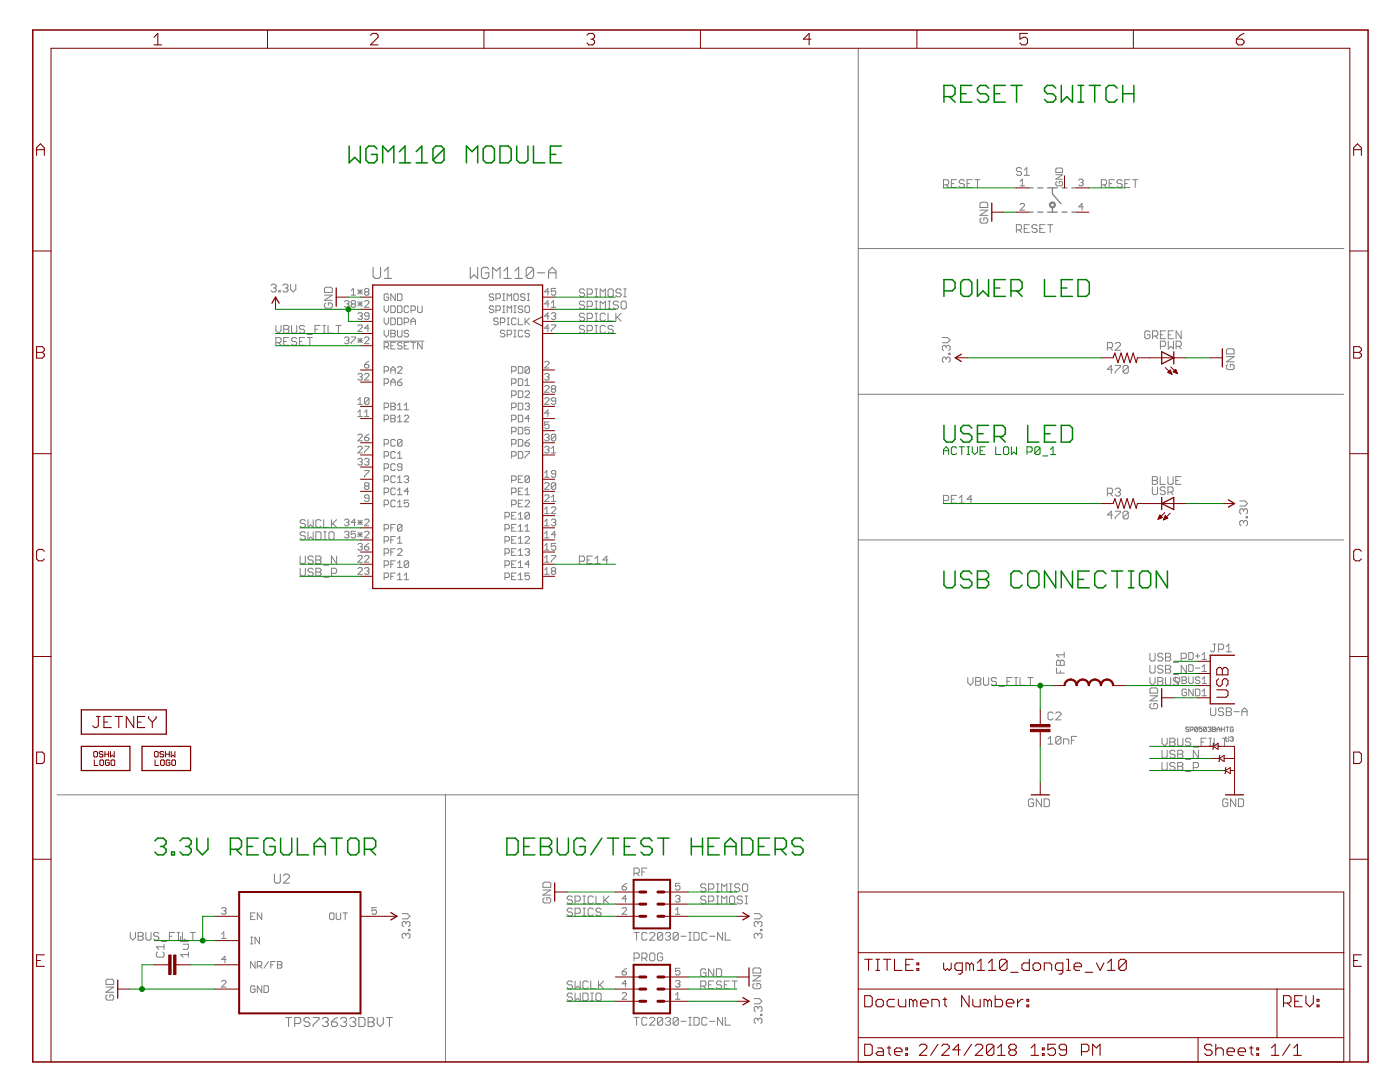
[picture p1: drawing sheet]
<svg xmlns="http://www.w3.org/2000/svg" width="279mm" height="216mm" viewBox="0 0 279 216" stroke-linecap="round" stroke-linejoin="round" font-family="sans-serif">
<g fill="none" stroke="#808080" stroke-width=".2">
<path d="M171.3 9.6v168.4M188.3 36.9h.8l.2-.3v-.5l-.2-.2h-.8v1.5M188.8 36.9l.5 .5M189.9 36.6h.5M190.9 35.9h-1v1.5h1M192.5 36.1l-.3-.2h-.5l-.3 .2v.3l.3 .2h.5l.3 .3v.3l-.3 .2h-.5l-.3-.2M193 36.6h.5M194 35.9h-1v1.5h1M194.5 35.9h1.1M195.1 35.9v1.5M203.6 36.2l.4-.4v1.3M203.6 37.1h.9"/>
<path d="M203.9 33.7l-.3-.3h-.5l-.3 .3v.3l.3 .2h.5l.3 .3v.2l-.3 .3h-.5l-.3-.3M204.4 35h1M204.4 34l.5-.6v1.6M210.7 33.7l.2-.2h.9l.2 .2v.7h-1.3zM210.7 34.9h1.3l-1.3 .9h1.3M210.9 36.2l-.2 .2v.5l.2 .2h.9l.2-.2v-.5l-.2-.2h-.4v.4M215.3 36l.2-.2h.4l.3 .2-.3 .4M215.7 36.4h.2M215.9 36.4l.3 .2v.3l-.3 .2h-.4l-.2-.2M219.8 36.9h.8l.2-.3v-.5l-.2-.2h-.8v1.5M220.3 36.9l.5 .5M221.4 36.6h.5"/>
<path d="M222.4 35.9h-1v1.5h1M224 36.1l-.3-.2h-.5l-.3 .2v.3l.3 .2h.5l.3 .3v.3l-.3 .2h-.5l-.3-.2M224.5 36.6h.5M225.5 35.9h-1v1.5h1M226 35.9h1.1M226.6 35.9v1.5M54.1 57l.3-.3h.5l.2 .3v.2l-.2 .3M54.6 57.5h.3M54.9 57.5l.2 .2v.3l-.2 .3h-.5l-.3-.3M55.6 58h.3v.3h-.3zM56.4 57l.3-.3h.5l.3 .3v.2l-.3 .3M57 57.5h.2"/>
<path d="M57.2 57.5l.3 .2v.3l-.3 .3h-.5l-.3-.3M58 56.7v1l.5 .6 .5-.6v-1M64.7 58.9h1.6l-1.6 1h1.6M65 57.3h1l.3 .3v.8h-1.6v-.8zM70.1 58.9h.9M70.1 58l.4-.4v1.3M71.4 57.8l.9 .9M71.4 58.2h.9M71.9 57.8v.9M72.3 57.8l-.9 .9M73 58.2l-.3 .2v.3l.3 .2h.4l.2-.2v-.3l-.2-.2M73 58.2l-.3-.2 .3-.4h.4l.2 .2-.2 .4"/>
<path d="M73 58.2h.4M77.6 58.8l-.3-.2h-.4l-.2 .2v.9l.2 .3h.4l.3-.3v-.4h-.5M78.9 58.6v1.4l-.9-1.4v1.4M79.3 58.6h.7l.2 .2v.9l-.2 .3h-.7zM98.5 58.8l-.2-.2h-.4l-.3 .2v.3l.3 .2h.4l.2 .2-.2 .5h-.4l-.3-.3M99 59.5h.7l.2-.2v-.5l-.2-.2h-.7v1.4M100.3 58.6h.5M100.3 60h.5M100.5 58.6v1.4M101.2 60v-1.4l.5 .5 .4-.5v1.4M102.8 58.6h.4l.2 .2v.9l-.2 .3h-.4l-.2-.3v-.9zM104.8 58.8l-.2-.2h-.5l-.2 .2v.3l.2 .2h.5l.2 .2-.2 .5h-.5l-.2-.3"/>
<path d="M105.2 58.6h.5M105.2 60h.5M105.5 58.6v1.4M109.6 58.2h-.9l.6-.6v1.3M110.9 57.6h-.9v.6l.5-.2h.2l.2 .2v.5l-.2 .2h-.4l-.3-.2M116.7 57.9l-.3-.2h-.5l-.3 .2v.3l.3 .2h.5l.3 .3v.2l-.3 .3h-.5l-.3-.3M117.2 58.7h.8l.2-.3v-.5l-.2-.2h-.8v1.5M118.7 57.7h.6M118.7 59.2h.6M119 57.7v1.5M119.8 59.2v-1.5l.5 .5 .5-.5v1.5M121.6 57.7h.5l.3 .2v1l-.3 .3h-.5l-.3-.3v-1z"/>
<path d="M124 57.9l-.3-.2h-.5l-.3 .2v.3l.3 .2h.5l.3 .3v.2l-.3 .3h-.5l-.3-.3M124.5 57.7h.5M124.5 59.2h.5M124.7 57.7v1.5M171.3 49.6h96.9M195.6 41.9h1.5l-1.5 1.1h1.5M195.8 43.5l-.2 .3v.5l.2 .2h1.1l.2-.2v-.5l-.2-.3h-.6v.5M195.8 40.4h1.1l.2 .2v.8h-1.5v-.8zM202.8 45.9h.8l.3-.3v-.5l-.3-.3h-.8v1.6M203.3 45.9l.6 .5M203.6 40.8l.2-.2h.4l.3 .2v.2l-.9 .9h.9M204.4 45.6h.5"/>
<path d="M205.4 44.8h-1v1.6h1M207 45.1l-.3-.3h-.5l-.2 .3v.2l.2 .3h.5l.3 .3v.2l-.3 .3h-.5l-.2-.3M207.5 45.6h.5M208.6 44.8h-1.1v1.6h1.1M209.1 44.8h1M209.6 44.8v1.6M216.2 41.3h-.9l.6-.7v1.3M55.1 68.4h.7l.3-.3v-.5l-.3-.2h-.7v1.5M55.1 64.9v1.1l.5 .5 .5-.5v-1.1M55.6 68.4l.5 .5M56.6 64.9h.8l.3 .3v.2l-.3 .3 .3 .3v.2l-.3 .3h-.8zM56.6 68.1h.5"/>
<path d="M56.6 65.7h.8M57.7 67.4h-1.1v1.5h1.1M58.2 64.9v1.3l.2 .3h.6l.2-.3v-1.3M59.2 67.6l-.2-.2h-.6l-.2 .2v.3l.2 .2h.6l.2 .3v.2l-.2 .3h-.6l-.2-.3M59.8 68.1h.5M60.8 67.4h-1v1.5h1M60.8 65.2l-.3-.3h-.5l-.2 .3v.2l.2 .3h.5l.3 .3v.2l-.3 .3h-.5l-.2-.3M61.3 67.4h1M61.3 66.7h1M61.8 67.4v1.5M62.9 65.7h.5M63.9 64.9h-1v1.6"/>
<path d="M64.4 64.9h.6M64.4 66.5h.6M64.7 64.9v1.6M65 60.5l-.3 .2v.5l.3 .3h1l.3-.3v-.5l-.3-.2h-.5v.5M65.5 64.9v1.6h1M67 64.9h1.1M67.5 64.9v1.6M68.7 67.5l.3-.3h.4l.2 .3-.2 .4M68.7 60.2l.3-.2h.4l.2 .2v.2l-.2 .2M69.2 67.9h.2M69.2 60.6h.2M69.4 60.6l.2 .3-.2 .4h-.4l-.3-.2"/>
<path d="M69.4 67.9l.2 .2v.3l-.2 .2h-.4l-.3-.2M70.1 67.2h.9v.3l-.9 .9v.2M70.3 60.6l-.2-.2v-.2l.2-.2h.4l.3 .2v.2l-.3 .2M70.3 60.6l-.2 .3 .2 .4h.4l.3-.2-.3-.5M70.3 60.6h.4M71.4 74.7l.2-.2h.5l.2 .2-.2 .5M71.4 67.9h.9M71.4 67.5l.9 .9M71.4 79.8l.5-.4v1.3M71.4 62.6l.2-.2h.5l.2 .2-.2 .5M71.4 65l.2-.2h.5l.2 .2v.3l-.9 .9h.9M71.4 60.6h.9"/>
<path d="M71.4 60.2l.9 .9M71.9 60.2v.9M71.9 67.5v.9M71.9 75.2h.2M71.9 63.1h.2M72.1 63.1l.2 .2v.2l-.2 .2h-.5l-.2-.2M72.1 75.2l.2 .2v.2l-.2 .2h-.5l-.2-.2M72.3 67.5l-.9 .9M72.3 60.2l-.9 .9M72.7 74.7l.3-.2h.4l.2 .2v.3l-.9 .8h.9M72.7 67.5l.3-.3h.4l.2 .3v.2l-.9 .9h.9M72.7 60.2l.3-.2h.4l.2 .2v.2l-.9 .9h.9"/>
<path d="M72.7 72.7h.7l.2 .5-.2 .2h-.4l-.3-.2zM73.6 63.1h-.6l-.3-.3 .3-.4h.4l.2 .2v.9l-.2 .2h-.4l-.3-.2M73.6 79.6v.9l-.2 .2h-.4l-.3-.2M73.6 79.6l-.2-.2h-.4l-.3 .2v.9M73.6 72.1l-.9 .6M73.6 79.6l-.9 .9M73.6 65.5h-.9l.7-.7v1.4M76.6 68.1h8M76.7 61v.9l.4 .5 .5-.5v-.9M76.7 63.5v.8l.4 .5 .5-.5v-.8M76.7 65.9v.9l.4 .4 .5-.4v-.9M76.7 69.2h.6l.3-.2v-.5l-.3-.2h-.6v1.3"/>
<path d="M76.7 74h.6l.3-.2v-.4l-.3-.2h-.6v1.3M76.7 76.5h.6l.3-.3v-.4l-.3-.2h-.6v1.3M77.1 69.2l.5 .4M78 61h.7l.2 .3v.9l-.2 .2h-.7zM78 63.5h.7l.2 .2v.9l-.2 .2h-.7zM78 65.9h.7l.2 .2v.2l-.2 .2 .2 .5-.2 .2h-.7zM78 74.5v-.9l.4-.4 .5 .4v.9M78 76.9v-.9l.4-.4 .5 .4v.9M78 69h.4M78 73.8h.9M78 76.2h.9M78 66.5h.7"/>
<path d="M78.9 68.3h-.9v1.3h.9M79.3 73.4l.3-.2h.4l.2 .2v.2l-.9 .9h.9M79.3 61h.7l.2 .3v.9l-.2 .2h-.7zM79.3 63.5h.7l.2 .2v.9l-.2 .2h-.7zM79.3 65.9v1.1l.3 .2h.4l.2-.2v-1.1M79.3 76.2h.7l.2 .5-.2 .2h-.4l-.3-.2zM80.2 68.5l-.2-.2h-.4l-.3 .2 .3 .5h.4l.2 .2v.2l-.2 .2h-.4l-.3-.2M80.2 75.6l-.9 .6M80.7 64.3h.6l.3-.2v-.4l-.3-.2h-.6v1.3M80.7 69h.4M81.6 66.1l-.3-.2h-.4l-.2 .2v.2l.2 .2h.4l.3 .3-.3 .4h-.4l-.2-.2M81.6 68.3h-.9v1.3h.9"/>
<path d="M81.6 61.3l-.3-.3h-.4l-.2 .3v.9l.2 .2h.4l.3-.2M82 68.3h.9M82 61.9h.7l.2-.2v-.4l-.2-.3h-.7v1.4M82 64.8v-.9l.5-.4 .4 .4v.9M82 64.1h.9M82.5 68.3v1.3M83.4 61v1.2l.2 .2h.4l.2-.2v-1.2M84.2 68.3v1.3l-.8-1.3v1.3M98.5 61.3l-.2-.3h-.4l-.3 .5 .3 .2h.4l.2 .2v.3l-.2 .2h-.4l-.3-.2M99 61.9h.7l.2-.2v-.4l-.2-.3h-.7v1.4M99.4 63.7l-.2-.2h-.4l-.3 .2 .3 .4h.4l.2 .2v.3l-.2 .2h-.4l-.3-.2M99.9 64.3h.6l.3-.2v-.4l-.3-.2h-.6v1.3"/>
<path d="M100.3 62.4h.5M100.3 61h.5M100.5 61v1.4M100.8 66.1l-.3-.2h-.4l-.2 .2v.2l.2 .2h.4l.3 .3-.3 .4h-.4l-.2-.2M101.2 62.4v-1.4l.5 .5 .4-.5v1.4M101.2 66.8h.7l.2-.3v-.4l-.2-.2h-.7v1.3M101.2 64.8h.5M101.2 63.5h.5M101.4 63.5v1.3M102.1 74h.7l.2-.2v-.4l-.2-.2h-.7v1.3M102.1 76.5h.7l.2-.3v-.4l-.2-.2h-.7v1.3M102.1 78.9h.7l.2-.2v-.5l-.2-.2h-.7v1.3"/>
<path d="M102.6 62.4h.4M102.6 61h.4M102.6 65.9h.4M102.6 67.2h.4M102.8 61v1.4M102.8 65.9v1.3M103 63.7l-.2-.2h-.5l-.2 .2v.9l.2 .2h.5l.2-.2M103.4 73.2h.7l.2 .2v.9l-.2 .2h-.7zM103.4 63.5v1.3h.9M103.4 75.6h.7l.2 .2v.9l-.2 .2h-.7zM103.4 78h.7l.2 .2v.9l-.2 .2h-.7zM104.3 61.3l-.2-.3h-.4l-.3 .5 .3 .2h.4l.2 .2v.3l-.2 .2h-.4l-.3-.2"/>
<path d="M104.3 66.1l-.2-.2h-.4l-.3 .2v.9l.3 .2h.4l.2-.2M104.8 63.5v1.3M104.8 78.2l.2-.2h.5l.2 .2v.2l-.9 .9h.9M104.8 76.9h.9M104.8 76l.4-.4v1.3M105 61h.5l.2 .3v.9l-.2 .2h-.5l-.2-.2v-.9zM105 64.1l.7 .7M105.7 73.4v.9l-.2 .2h-.5l-.2-.2M105.7 73.4l-.2-.2h-.5l-.2 .2v.9M105.7 66.1l-.2-.2h-.5l-.2 .2v.2l.2 .2h.5l.2 .3-.2 .4h-.5l-.2-.2M105.7 73.4l-.9 .9M105.7 63.5l-.9 .8"/>
<path d="M108.7 74.7l.2-.2h.4l.3 .2-.3 .5M108.7 72.3l.2-.2h.4l.3 .2v.2l-.9 .9h.9M108.7 77.2l.2-.3h.4l.3 .3v.2l-.9 .9h.9M108.7 79.6l.2-.2h.4l.3 .2v.2l-.9 .9h.9M109.1 75.2h.2M109.3 75.2l.3 .2v.2l-.3 .2h-.4l-.2-.2M109.6 60.6h-.9l.6-.6v1.3M109.6 63.1h-.9l.6-.7v1.3M109.6 65.5h-.9l.6-.7v1.4M110 62.6l.3-.2h.4l.2 .2-.2 .5M110 64.8h.9v.2l-.9 .9v.3M110 61.3h.9"/>
<path d="M110 60.4l.5-.4v1.3M110.3 77.6l-.3-.2v-.2l.3-.3h.4l.2 .3v.2l-.2 .2M110.3 77.6l-.3 .2 .3 .5h.4l.2-.3-.2-.4M110.3 77.6h.4M110.5 63.1h.2M110.7 63.1l.2 .2v.2l-.2 .2h-.4l-.3-.2M116.7 65.2l-.3-.3h-.5l-.3 .3v.2l.3 .3h.5l.3 .3v.2l-.3 .3h-.5l-.3-.3M116.7 60.3l-.3-.2h-.5l-.3 .2v.3l.3 .3h.5l.3 .2v.3l-.3 .2h-.5l-.3-.2M116.7 62.8l-.3-.3h-.5l-.3 .3v.2l.3 .3h.5l.3 .2v.3l-.3 .3h-.5l-.3-.3M117.2 66h.8l.2-.3v-.5l-.2-.3h-.8v1.6M117.2 61.1h.8l.2-.2v-.6l-.2-.2h-.8v1.5M117.2 63.5h.8l.2-.2v-.5l-.2-.3h-.8v1.6"/>
<path d="M118.7 64.9h.6M118.7 66.5h.6M118.7 60.1h.6M118.7 61.6h.6M118.7 62.5h.6M118.7 64.1h.6M119 60.1v1.5M119 62.5v1.6M119 64.9v1.6M119.8 61.6v-1.5l.5 .5 .5-.5v1.5M120.8 65.2l-.2-.3h-.5l-.3 .3v1l.3 .3h.5l.2-.3M120.8 62.8l-.2-.3h-.5l-.3 .3v1l.3 .3h.5l.2-.3"/>
<path d="M121.3 62.5v1.6h1.1M121.3 60.1h.6M121.3 61.6h.6M121.6 60.1v1.5M122.4 65.2l-.3-.3h-.5l-.3 .3v.2l.3 .3h.5l.3 .3v.2l-.3 .3h-.5l-.3-.3M122.9 62.5v1.6M123.2 63.3l.8 .8M123.4 60.3l-.2-.2h-.5l-.3 .2v.3l.3 .3h.5l.2 .2v.3l-.2 .2h-.5l-.3-.2M124 62.5l-1.1 1M124.2 60.1h.5l.3 .2v1.1l-.3 .2h-.5l-.2-.2v-1.1zM171.3 78.7h96.9M188.1 67.4h1l.5 .5-.5 .5h-1"/>
<path d="M188.8 71.5l-.2-.2h-.3l-.2 .2v.5l.2 .3M188.8 69.2l-.2-.3h-.3l-.2 .3v.5l.2 .3M188.8 71.5l.3-.2h.3l.2 .2v.5l-.2 .3M188.8 69.2v.2M188.8 71.5v.3M188.8 69.2l.3-.3h.3l.2 .3v.5l-.2 .3M189.4 70.5h.2v.2h-.2zM221 69.4h.8l.2-.3v-.5l-.2-.3h-.8v1.6M221.5 69.4l.5 .5M222 73.7h-1l.8-.8v1.6M222.6 72.9h1v.3l-1 1v.3M222.6 68.6l.2-.3h.6l.2 .3v.3l-1 1h1"/>
<path d="M225.2 73.2l-.3-.3h-.5l-.3 .3v1M225.2 73.2v1l-.3 .3h-.5l-.3-.3M225.2 73.2l-1.1 1M229.5 66.3l-.3-.3h-.5l-.2 .3v1l.2 .3h.5l.3-.3v-.5h-.5M230 67.1h.8l.3-.3v-.5l-.3-.3h-.8v1.6M230.5 67.1l.6 .5M231.6 66.8h.5M231.6 69.1h.8l.2-.2v-.6l-.2-.2h-.8v1.5M232.6 66h-1v1.6h1M233.2 66.8h.5M233.2 68.1v1.5l.5-.5 .5 .5v-1.5M234.2 66h-1v1.6h1"/>
<path d="M234.7 69.1h.8l.2-.2v-.6l-.2-.2h-.8v1.5M235.2 69.1l.5 .5M235.7 66v1.6l-1-1.6v1.6M244.8 71.2h1.5l-1.5 1h1.5M245 72.7l-.2 .3v.5l.2 .2h1l.3-.2v-.5l-.3-.3h-.5v.5M245 69.6h1l.3 .2v.8h-1.5v-.8zM71.4 82.2l.5-.4v1.3M71.4 86.8l.2-.2h.5l.2 .2v.3l-.9 .9h.9M71.4 89.3l.2-.3h.5l.2 .3v.2l-.9 .9h.9M71.4 91.7l.2-.2h.5l.2 .2-.2 .4M71.4 80.7h.9M71.4 83.1h.9"/>
<path d="M71.9 92.1h.2M72.1 92.1l.2 .3v.2l-.2 .2h-.5l-.2-.2M72.7 87.3h.7l.2 .4-.2 .3h-.4l-.3-.3zM72.7 89h.9v.3l-.9 .9v.2M72.7 91.7l.3-.2h.4l.2 .2-.2 .4M72.7 93.9h.9v.2l-.9 .9v.2M72.7 83.1h.9M72.7 82.2l.5-.4v1.3M73 97l-.3-.2 .3-.5h.4l.2 .2-.2 .5M73 97l-.3 .2v.2l.3 .2h.4l.2-.2v-.2l-.2-.2M73 97h.4M73.2 92.1h.2"/>
<path d="M73.4 92.1l.2 .3v.2l-.2 .2h-.4l-.3-.2M73.6 99.4h-.6l-.3-.2v-.2l.3-.3h.4l.2 .3v.8l-.2 .3h-.4l-.3-.3M73.6 86.6l-.9 .7M76.7 95.8h.6l.3-.2v-.4l-.3-.2h-.6v1.3M76.7 98.3h.6l.3-.3v-.4l-.3-.2h-.6v1.3M76.7 81.3h.6l.3-.2v-.5l-.3-.2h-.6v1.4M76.7 83.7h.6l.3-.2v-.4l-.3-.3h-.6v1.4M76.7 88.6h.6l.3-.3v-.4l-.3-.2h-.6v1.3M76.7 91h.6l.3-.2v-.5l-.3-.2h-.6v1.3M76.7 93.4h.6l.3-.2v-.4l-.3-.3h-.6v1.4M78 80.4h.7l.2 .2v.3l-.2 .2 .2 .4-.2 .3h-.7zM78 82.8h.7l.2 .3-.2 .4 .2 .2v.3l-.2 .2h-.7z"/>
<path d="M78 83.5h.7M78 81.1h.7M78.9 97.6l-.2-.2h-.5l-.2 .2v.9l.2 .2h.5l.2-.2M78.9 87.9l-.2-.2h-.5l-.2 .2v.9l.2 .2h.5l.2-.2M78.9 90.3l-.2-.2h-.5l-.2 .2v.9l.2 .2h.5l.2-.2M78.9 92.8l-.2-.3h-.5l-.2 .3v.8l.2 .3h.5l.2-.3M78.9 95.2l-.2-.2h-.5l-.2 .2v.9l.2 .2h.5l.2-.2M79.3 84.2h.9M79.3 96.3h.9M79.3 98.7h.9M79.3 80.9l.5-.5v1.4M79.3 83.3l.5-.5v1.4"/>
<path d="M79.3 90.6l.5-.5v1.3M79.3 95.4l.5-.4v1.3M79.3 97.8l.5-.4v1.3M79.3 91.4h.9M79.3 81.8h.9M80.2 87.9l-.2-.2h-.4l-.3 .2v.9M80.2 93.2h-.6l-.3-.2v-.2l.3-.3h.4l.2 .3v.8l-.2 .3h-.4l-.3-.3M80.2 87.9v.9l-.2 .2h-.4l-.3-.2M80.2 87.9l-.9 .9M80.7 83.1l.2-.3h.4l.3 .3v.2l-.9 .9h.9M80.7 95.2l.2-.2h.4l.3 .2-.3 .4M80.7 80.9l.4-.5v1.4"/>
<path d="M80.7 81.8h.9M81.1 95.6h.2M81.3 95.6l.3 .2v.3l-.3 .2h-.4l-.2-.2M81.6 99.8h-.9v.7l.4-.3h.2l.3 .3v.4l-.3 .2h-.4l-.2-.2M81.6 98h-.9l.6-.6v1.3M102.1 95.8h.7l.2-.2v-.4l-.2-.2h-.7v1.3M102.1 98.3h.7l.2-.3v-.4l-.2-.2h-.7v1.3M102.1 81.3h.7l.2-.2v-.5l-.2-.2h-.7v1.4M102.1 83.7h.7l.2-.2v-.4l-.2-.3h-.7v1.4M102.1 86.1h.7l.2-.2v-.4l-.2-.2h-.7v1.3M102.1 88.6h.7l.2-.3v-.4l-.2-.2h-.7v1.3M102.1 91h.7l.2-.2v-.5l-.2-.2h-.7v1.3"/>
<path d="M103.4 80.4h.7l.2 .2v.9l-.2 .3h-.7zM103.4 82.8h.7l.2 .3v.9l-.2 .2h-.7zM103.4 85.3h.7l.2 .2v.9l-.2 .2h-.7zM103.4 87.7h.7l.2 .2v.9l-.2 .2h-.7zM103.4 90.1h.7l.2 .2v.9l-.2 .2h-.7zM103.4 95.6h.5M103.4 98h.5M104.3 97.4h-.9v1.3h.9M104.3 95h-.9v1.3h.9M104.3 99.8h-.9v1.3h.9M104.8 88.3h.7l.2 .5-.2 .2h-.5l-.2-.2zM104.8 90.1h.9v.2l-.9 .9v.2"/>
<path d="M104.8 80.6l.2-.2h.5l.2 .2v.3l-.2 .2M104.8 97.8l.4-.4v1.3M104.8 98.7h.9M105.2 81.1h.3M105.5 81.1l.2 .2-.2 .5h-.5l-.2-.3M105.7 85.3h-.9v.6l.4-.2h.3l.2 .2v.5l-.2 .2h-.5l-.2-.2M105.7 95.2l-.2-.2h-.5l-.2 .2v.9M105.7 95.2v.9l-.2 .2h-.5l-.2-.2M105.7 83.5h-.9l.7-.7v1.4M105.7 95.2l-.9 .9M105.7 87.7l-.9 .6M108.7 94.3l.4-.4v1.3"/>
<path d="M108.7 86.8l.2-.2h.4l.3 .2v.3l-.3 .2M108.7 89.3l.2-.3h.4l.3 .3-.3 .4M108.7 96.5l.2-.2h.4l.3 .2v.3l-.9 .8h.9M108.7 99l.2-.3h.4l.3 .3v.2l-.9 .9h.9M108.7 95.2h.9M109.1 87.3h.2M109.1 89.7h.2M109.3 87.3l.3 .2-.3 .5h-.4l-.2-.3M109.3 89.7l.3 .2v.3l-.3 .2h-.4l-.2-.2M109.6 84.2h-.9v.7l.4-.3 .5 .3v.4l-.3 .2h-.4l-.2-.2M109.6 82.4h-.9l.6-.6v1.3M110 90.4h.9"/>
<path d="M110 89.5l.5-.5v1.4M110 99.2l.5-.5v1.4M110.9 80h-.6l-.3-.2 .3-.4h.4l.2 .2v.9l-.2 .2h-.4l-.3-.2M110.9 86.8v.9l-.2 .3h-.4l-.3-.3M110.9 94.6h-.6l-.3-.3v-.2l.3-.2h.4l.2 .2v.9l-.2 .2h-.4l-.3-.2M110.9 96.5v.9l-.2 .2h-.4l-.3-.2M110.9 86.8l-.2-.2h-.4l-.3 .2v.9M110.9 96.5l-.2-.2h-.4l-.3 .2v.9M110.9 96.5l-.9 .9M110.9 86.8l-.9 .9M188.3 99.9h.8l.2-.3v-.5l-.2-.3h-.8v1.6M189.9 99.6h.5"/>
<path d="M190.9 98.8h-1v1.6h1M191.4 99.4l.5-.6v1.6M194 99.6h-1l.8-.8v1.6M221 98.4h.8l.2-.2v-.5l-.2-.3h-.8v1.6M221.5 98.4l.5 .6M222.6 97.7l.2-.3h.6l.2 .3v.2l-.2 .3M223.1 98.2h.3M223.4 98.2l.2 .2v.3l-.2 .3h-.6l-.2-.3M230 95.1h.7l.3 .3v.2l-.3 .3 .3 .2v.3l-.3 .2h-.7zM230 97.2v1.2l.2 .3h.5l.3-.3v-1.2M230 95.9h.7M231.5 95.1v1.5h1.1"/>
<path d="M232.6 97.4l-.3-.2h-.5l-.3 .2v.3l.3 .2h.5l.3 .3v.2l-.3 .3h-.5l-.3-.3M233.1 95.1v1.3l.3 .2h.5l.2-.2v-1.3M233.1 98.2h.8l.2-.3v-.5l-.2-.2h-.8v1.5M233.6 98.2l.5 .5M234.7 95.9h.5M235.7 95.1h-1v1.5h1M247.4 99.9h1.1l.5 .6-.5 .5h-1.1M59.9 113.4v1.3l.3 .2h.5l.2-.2v-1.3M59.9 111v1.2l.3 .3h.5l.2-.3v-1.2M60.9 106.4l-.2-.3h-.5l-.3 .3v.2l.3 .3h.5l.2 .2v.3l-.2 .3h-.5l-.3-.3M60.9 103.9l-.2-.2h-.5l-.3 .2v.3l.3 .3h.5l.2 .2v.3l-.2 .2h-.5l-.3-.2M61.5 106.1v1.6l.5-.6 .5 .6v-1.6"/>
<path d="M61.5 103.7v1.5l.5-.5 .5 .5v-1.5M62.5 113.6l-.2-.2h-.6l-.2 .2v.3l.2 .3h.6l.2 .2v.3l-.2 .2h-.6l-.2-.2M62.5 111.2l-.2-.2h-.6l-.2 .2v.3l.2 .2h.6l.2 .3v.2l-.2 .3h-.6l-.2-.3M63 106.1h.8l.3 .3v1l-.3 .3h-.8zM63 111h.8l.3 .2v.3l-.3 .2 .3 .3v.2l-.3 .3h-.8zM63 113.4h.8l.3 .2v.3l-.3 .3 .3 .2v.3l-.3 .2h-.8zM63 111.7h.8M63 114.2h.8M64.1 103.9l-.3-.2h-.5l-.3 .2v1.1l.3 .2h.5l.3-.2M64.6 103.7v1.5h1M64.6 112.8h1M64.6 115.2h1"/>
<path d="M64.6 106.1h.5M64.6 107.7h.5M64.9 106.1v1.6M65.9 106.1h.5l.3 .3v1l-.3 .3h-.5l-.3-.3v-1zM66.1 103.7v1.5M66.1 114.4h.8l.3-.2v-.6l-.3-.2h-.8v1.5M66.4 104.5l.8 .7M67.2 111v1.5l-1.1-1.5v1.5M67.2 103.7l-1.1 1M68.7 103.8l.3-.2h.4l.2 .2v.2l-.2 .2M68.7 106.2l.3-.2h.4l.2 .2-.2 .5M69.2 104.2h.2"/>
<path d="M69.2 106.7h.2M69.4 104.2l.2 .3-.2 .4h-.4l-.3-.2M69.4 106.7l.2 .2v.2l-.2 .2h-.4l-.3-.2M71 106h-.9v.7l.4-.3 .5 .3v.4l-.3 .2h-.4l-.2-.2M71 104.2h-.9l.6-.6v1.3M71.4 113.5l.2-.2h.5l.2 .2v.2l-.9 .9h.9M71.4 111.1l.2-.3h.5l.2 .3v.2l-.9 .9h.9M71.4 108.6l.2-.2h.5l.2 .2v.3l-.2 .2M71.4 104.2h.9M71.4 106.2l.9 .9M71.4 103.8l.9 .9M71.4 106.7h.9"/>
<path d="M71.9 103.8v.9M71.9 106.2v.9M71.9 109.1h.2M72.1 109.1l.2 .2-.2 .5h-.5l-.2-.3M72.3 103.8l-.9 .9M72.3 106.2l-.9 .9M72.7 103.8l.3-.2h.4l.2 .2v.2l-.9 .9h.9M72.7 106.2l.3-.2h.4l.2 .2v.2l-.9 .9h.9M72.7 109.1h.7l.2 .4-.2 .3h-.4l-.3-.3zM72.7 111.1l.3-.3h.4l.2 .3v.2l-.9 .9h.9M72.7 113.5l.3-.2h.4l.2 .2-.2 .4M73.2 113.9h.2"/>
<path d="M73.4 113.9l.2 .3v.2l-.2 .2h-.4l-.3-.2M73.6 108.4l-.9 .7M76.7 112.8h.6l.3-.2v-.5l-.3-.2h-.6v1.3M76.7 100.7h.6l.3-.2v-.5l-.3-.2h-.6v1.3M76.7 105.5h.6l.3-.2v-.4l-.3-.3h-.6v1.4M76.7 107.9h.6l.3-.2v-.4l-.3-.2h-.6v1.3M76.7 110.4h.6l.3-.2v-.5l-.3-.2h-.6v1.3M76.7 115.2h.6l.3-.2v-.4l-.3-.3h-.6v1.4M78 107.7h.4M78 112.6h.4M78 115h.4M78 105.3h.4"/>
<path d="M78 110.2h.4M78.9 100l-.2-.2h-.5l-.2 .2v.9l.2 .2h.5l.2-.2M78.9 104.6h-.9v1.4M78.9 107.1h-.9v1.3M78.9 109.5h-.9v1.3M78.9 111.9h-.9v1.3M78.9 114.3h-.9v1.4M79.3 109.7l.3-.2h.4l.2 .2v.2l-.9 .9h.9M79.3 113.2h.9M79.3 115.7h.9M79.3 112.4l.5-.5v1.3M79.3 100.2l.5-.4v1.3"/>
<path d="M79.3 107.5l.5-.4v1.3M79.3 114.8l.5-.5v1.4M79.3 108.4h.9M79.3 101.1h.9M80.2 104.9l-.2-.3h-.4l-.3 .3v.9M80.2 104.9v.9l-.2 .2h-.4l-.3-.2M80.2 104.9l-.9 .9M80.7 115.7h.9M80.7 114.8l.4-.5v1.4M81.6 112.1v.9l-.3 .2h-.4l-.2-.2M81.6 112.1l-.3-.2h-.4l-.2 .2v.9M81.6 112.1l-.9 .9"/>
<path d="M100.8 103.1h.6l.3-.2v-.5l-.3-.2h-.6v1.4M100.8 105.5h.6l.3-.2v-.4l-.3-.3h-.6v1.4M100.8 107.9h.6l.3-.2v-.4l-.3-.2h-.6v1.3M100.8 110.4h.6l.3-.2v-.5l-.3-.2h-.6v1.3M100.8 112.8h.6l.3-.2v-.5l-.3-.2h-.6v1.3M100.8 115.2h.6l.3-.2v-.4l-.3-.3h-.6v1.4M102.1 107.7h.5M102.1 100.7h.7l.2-.2v-.5l-.2-.2h-.7v1.3M102.1 112.6h.5M102.1 115h.5M102.1 105.3h.5M102.1 110.2h.5"/>
<path d="M102.1 102.9h.5M103 102.2h-.9v1.4h.9M103 104.6h-.9v1.4h.9M103 107.1h-.9v1.3h.9M103 109.5h-.9v1.3h.9M103 111.9h-.9v1.3h.9M103 114.3h-.9v1.4h.9M103.4 113.2h.9M103.4 112.4l.5-.5v1.3M103.4 102.7l.5-.5v1.4M103.4 105.1l.5-.5v1.4M103.4 107.5l.5-.4v1.3"/>
<path d="M103.4 109.9l.5-.4v1.3M103.4 114.8l.5-.5v1.4M103.4 115.7h.9M103.4 106h.9M103.4 103.6h.9M103.4 108.4h.9M103.4 110.8h.9M103.4 100.5h.5M104.8 100l.2-.2h.5l.2 .2v.2l-.9 .9h.9M104.8 107.3l.2-.2h.5l.2 .2v.2l-.9 .9h.9M104.8 109.7l.2-.2h.5l.2 .2v.2l-.2 .3M104.8 105.1l.4-.5v1.4"/>
<path d="M104.8 106h.9M105.2 110.2h.3M105.5 110.2l.2 .2-.2 .4h-.5l-.2-.2M105.7 102.4l-.2-.2h-.5l-.2 .2v.9M105.7 114.3h-.9v.7l.4-.2h.3l.2 .2v.4l-.2 .3h-.5l-.2-.3M105.7 102.4v.9l-.2 .3h-.5l-.2-.3M105.7 112.6h-.9l.7-.7v1.3M105.7 102.4l-.9 .9M108.7 101.6l.4-.4v1.3M108.7 104l.4-.4v1.3M108.7 106.4l.4-.4v1.3M108.7 108.9l.4-.5v1.4"/>
<path d="M108.7 111.3l.4-.5v1.4M108.7 113.7l.4-.4v1.3M108.7 112.2h.9M108.7 114.6h.9M108.7 104.9h.9M108.7 107.3h.9M108.7 109.8h.9M108.7 102.5h.9M110 110.8h.9v.3l-.9 .9v.2M110 101.4l.3-.2h.4l.2 .2v.2l-.9 .9h.9M110 103.8l.3-.2h.4l.2 .2v.2l-.2 .2M110 100.1h.9"/>
<path d="M110.3 113.9l-.3-.2 .3-.4h.4l.2 .2-.2 .4M110.3 113.9l-.3 .3v.2l.3 .2h.4l.2-.2v-.2l-.2-.3M110.3 113.9h.4M110.5 104.2h.2M110.7 104.2l.2 .3-.2 .4h-.4l-.3-.2M110.9 108.4h-.9v.7l.5-.2h.2l.2 .2v.4l-.2 .3h-.4l-.3-.3M110.9 106.7h-.9l.7-.7v1.3M115.6 112h.8l.3-.3v-.5l-.3-.2h-.8v1.5M117.2 111.7h.5M118.2 111h-1v1.5h1M118.7 112.5h1.1M118.7 111.5l.6-.5v1.5"/>
<path d="M121.3 111.7h-1l.8-.7v1.5M171.3 107.7h96.9M191.4 100.4h1.1M222 102.8h-1l.8-.8v1.5M222.6 102h1v.3l-1 1v.2M225.2 102.3l-.3-.3h-.5l-.3 .3v1M225.2 102.3v1l-.3 .2h-.5l-.3-.2M225.2 102.3l-1.1 1M248.2 101.8v.2M248.2 104.1v.3M248.2 104.1l-.3-.2h-.2l-.3 .2v.5l.3 .3M248.2 101.8l-.3-.3h-.2l-.3 .3v.5l.3 .3"/>
<path d="M248.2 104.1l.3-.2h.2l.3 .2v.5l-.3 .3M248.2 101.8l.3-.3h.2l.3 .3v.5l-.3 .3M248.7 103.1h.3v.2h-.3zM193.1 135.2v1l.6 .5 .5-.5v-1M194.7 135.2h.8l.2 .2v.3l-.2 .3 .2 .2v.3l-.2 .2h-.8zM194.7 136h.8M196.3 135.2v1.3l.2 .2h.5l.3-.2v-1.3M198.9 135.4l-.3-.2h-.5l-.3 .2v.3l.3 .3h.5l.3 .2v.3l-.3 .2h-.5l-.3-.2M199.4 137h1M201 136h.5M202 135.2h-1v1.5M202.5 135.2h.5"/>
<path d="M202.5 136.7h.5M202.8 135.2v1.5M203.6 135.2v1.5h1M205.1 135.2h1.1M205.6 135.2v1.5M210.8 133.3v1h1.6M210.8 132l.3-.3h.2l.3 .3 .3-.3h.2l.3 .3v.8h-1.6zM211.6 132v.8M211.6 133.8v.5M212.4 130.2v1M212.4 130.7h-1.6l.5 .5M229.5 130.3v1.3l.2 .3h.6l.2-.3v-1.3"/>
<path d="M229.5 132.8v1.2l.2 .3h.6l.2-.3v-1.2M229.5 135.2v1l.5 .5 .5-.5v-1M229.5 138.8h1.5l-1.5 1h1.5M229.7 137.3h1.1l.2 .2v.8h-1.5v-.8zM231.1 135.2h.7l.3 .2v.3l-.3 .3 .3 .2v.3l-.3 .2h-.7zM231.1 136h.7M232.1 130.6l-.3-.3h-.5l-.2 .3v.3l.2 .2h.5l.3 .3v.2l-.3 .3h-.5l-.2-.3M232.1 133l-.3-.2h-.5l-.2 .2v.3l.2 .2h.5l.3 .3v.2l-.3 .3h-.5l-.2-.3M232.6 135.2v1.3l.3 .2h.5l.2-.2v-1.3M232.6 132.8h.8l.2 .2v.3l-.2 .2 .2 .3v.2l-.2 .3h-.8zM232.6 130.3h.8l.2 .3v.3l-.2 .2 .2 .3v.2l-.2 .3h-.8zM232.6 133.5h.8"/>
<path d="M232.6 131.1h.8M234.2 134.6h1M234.2 132.1h1M234.5 135.1v.9l.5 .4 .4-.4v-.9M235.2 135.4l-.3-.2h-.5l-.2 .2v.3l.2 .3h.5l.3 .2v.3l-.3 .2h-.5l-.2-.2M235.7 131.4h.8l.3-.3v-.5l-.3-.3h-.8v1.6M235.9 135.1h.7l.2 .2-.2 .4 .2 .3v.2l-.2 .2h-.7zM235.9 135.7h.7M236.8 132.8v1.5l-1.1-1.5v1.5M236.8 137.7l-.2-.2h-.5l-.2 .2v.9l.2 .2h.5l.2-.2v-.4h-.5M237.2 130.2h.7l.2 .3v.8l-.2 .3h-.7zM237.2 132.7h.7l.2 .2v.9l-.2 .2h-.7z"/>
<path d="M237.2 135.1v1.1l.2 .2h.5l.2-.2v-1.1M238.1 137.5v1.3l-.9-1.3v1.3M238.6 137.5h.6l.3 .2v.9l-.3 .2h-.6zM238.6 130.9h.9M238.6 133.3h.9M239 130.5v.8M239.5 135.3l-.3-.2h-.4l-.2 .2 .2 .4h.4l.3 .3v.2l-.3 .2h-.4l-.2-.2M239.9 138.8h.9M239.9 131.6h.9M239.9 130.7l.4-.5v1.4M239.9 133.1l.4-.4v1.3M239.9 135.5l.4-.4v1.3"/>
<path d="M239.9 137.9l.4-.4v1.3M239.9 134h.9M239.9 136.4h.9M242.1 128.5h.5M242.4 128.5v1.3l-.3 .3h-.2l-.3-.3M243.2 129.6h.7l.3-.3v-.5l-.3-.3h-.7v1.6M244.7 130.1h1.1M244.7 129l.5-.5v1.6M11.4 158.6h159.9M88.9 158.6v53.3M206.3 159.7l-.3-.3h-.5l-.2 .3v1l.2 .3h.5l.3-.3v-.5h-.5M207.9 159.4v1.6l-1.1-1.6v1.6"/>
<path d="M208.4 159.4h.8l.2 .3v1l-.2 .3h-.8zM209.1 147.4l.6-.5v1.6M209.1 148.5h1.1M210.2 142.3l-.3-.2h-.5l-.3 .2v1.1l.3 .2h.5l.3-.2M210.7 142.3l.3-.2h.5l.2 .2v.3l-1 1h1M211.7 147.2v1l-.2 .3h-.5l-.3-.3M211.7 147.2l-.2-.3h-.5l-.3 .3v1M211.7 147.2l-1 1M212.3 148.5v-1.1h.7l.3 .3v.8M213.8 147.7h.5M214.9 146.9h-1.1v1.6M229.7 140.4l-.2 .2v.6l.2 .2h1.1l.2-.2v-.6l-.2-.2h-.5v.5"/>
<path d="M231.9 147.3v1l.5 .5 .5-.5v-1M231.9 149.7v1.3l.3 .3h.5l.2-.3v-1.3M231.9 152.1v1.3l.3 .3h.5l.2-.3v-1.3M233.5 147.3h.8l.2 .3v.2l-.2 .3 .2 .2v.3l-.2 .2h-.8zM233.5 148.1h.8M234.5 152.4l-.2-.3h-.6l-.2 .3v.3l.2 .2h.6l.2 .3v.2l-.2 .3h-.6l-.2-.3M234.5 150l-.2-.3h-.6l-.2 .3v.2l.2 .3h.6l.2 .2v.3l-.2 .3h-.6l-.2-.3M235 147.3v1.3l.3 .2h.5l.3-.2v-1.3M235 149.7h.8l.3 .3v.2l-.3 .3 .3 .2v.3l-.3 .3h-.8zM235 150.5h.8M235 152.1h.8l.3 .3v.3l-.3 .2 .3 .3v.2l-.3 .3h-.8zM235 152.9h.8"/>
<path d="M236.6 151.5h1M236.6 153.9h1M237.2 145.2l-.1-.1-.5 .1 .2 .3h.3l.1 .3-.1 .2-.5-.2M237.5 145.7h.5l.1-.2-.1-.4h-.5v.9M237.6 147.6l-.2-.3h-.5l-.3 .3v.2l.3 .3h.5l.2 .2v.3l-.2 .2h-.5l-.3-.2M238.1 153.2h.8l.3-.3v-.5l-.3-.3h-.8v1.6M238.1 149.1h1.1M239 145.2l-.2-.1-.4 .1v.6M239 145.2v.6l-.2 .2-.4-.2M239 145.2l-.6 .6M239.2 149.7v1.6l-1.1-1.6v1.6M239.7 148.1h.5"/>
<path d="M239.9 145.1h-.6v.4l.3-.1 .3 .1-.2 .5-.4-.2M240.7 147.3h-1v1.5M240.8 145.2l-.2-.1-.4 .1v.6M240.8 145.2v.6l-.2 .2-.4-.2M240.8 145.2l-.6 .6M241.1 145.2l.4-.1 .2 .1-.2 .3M241.3 147.3h.5M241.3 148.8h.5M241.4 145.5h.1M241.5 145.5l.2 .2-.2 .3-.4-.2M241.5 147.3v1.5M241.6 141.2v1.3l.3 .3h.5l.2-.3v-1.3"/>
<path d="M242 145.1h.4l.2 .1-.2 .3 .2 .3-.2 .2h-.4zM242 145.5h.4M242.3 147.3v1.5h1.1M242.9 145.5h.6M242.9 146v-.6l.3-.3 .3 .3v.6M243.8 145.5h.5M243.8 145.1v.9M243.9 147.3h1M244.2 141.5l-.3-.3h-.5l-.2 .3v.3l.2 .2h.5l.3 .3v.2l-.3 .3h-.5l-.2-.3M244.3 145.1v.9M244.4 147.3v1.5M244.6 145.1h.6"/>
<path d="M244.6 147v.8l.2 .1 .4-.1v-.8M244.7 141.2h.8l.3 .3v.3l-.3 .2 .3 .3v.2l-.3 .3h-.8zM244.7 142h.8M244.9 145.1v.9M245 159.7l-.2-.3h-.5l-.3 .3v1l.3 .3h.5l.2-.3v-.5h-.5M245.5 147.2l.2-.2h.3l.1 .2-.1 .3M245.8 147.5h.2M246 147.5l.1 .1-.1 .3-.5-.1M246.1 145.2l-.1-.1-.5 .1v.6l.2 .2 .4-.2v-.3h-.3M246.3 142h1M246.6 159.4v1.6l-1-1.6v1.6M247.1 159.4h.8l.3 .3v1l-.3 .3h-.8z"/>
<path d="M247.8 142h1.1M247.8 142.8v-1l.6-.6 .5 .6v1M108.4 176.3l.2-.3h1l.3 .3v.8h-1.5zM108.4 177.6h1.5l-1.5 1h1.5M108.6 179.1l-.2 .3v.5l.2 .3h1l.3-.3v-.5l-.3-.3h-.5v.6M114.2 179l-.2-.2h-.5l-.3 .2v.3l.3 .3h.5l.2 .2v.3l-.2 .2h-.5l-.3-.2M114.8 179.8h.7l.3-.2v-.6l-.3-.2h-.7v1.5M116.3 178.8h.5M116.6 178.8v1.5M118.4 179l-.2-.2h-.6l-.2 .2v1.1l.2 .2h.6l.2-.2M118.9 178.8v1.5h1.1M120.5 178.8v1.5"/>
<path d="M120.8 179.6l.7 .7M121.5 178.8l-1 1M124.2 176.9h.6l.3 .5-.3 .2h-.4l-.2-.2zM125.1 179.3h-.9l.6-.6v1.3M125.1 176.3l-.9 .6M126.5 174.2h.8l.3-.2v-.5l-.3-.3h-.8v1.6M127 174.2l.6 .6M128.1 174h.5M129.1 173.2h-1v1.6M134.8 178.9l.2-.2h.5l.2 .2-.2 .4M135.3 179.3h.2M135.5 179.3l.2 .3v.2l-.2 .2h-.5l-.2-.2"/>
<path d="M135.7 176.3h-.9v.6l.5-.2 .4 .2v.5l-.2 .2h-.5l-.2-.2M140.9 176.6l-.3-.2h-.5l-.3 .2v.3l.3 .2h.5l.3 .3v.3l-.3 .2h-.5l-.3-.2M140.9 179l-.3-.2h-.5l-.3 .2v.3l.3 .3h.5l.3 .2v.3l-.3 .2h-.5l-.3-.2M141.4 177.4h.8l.3-.3v-.5l-.3-.2h-.8v1.5M141.4 179.8h.8l.3-.2v-.6l-.3-.2h-.8v1.5M143 178.8h.5M143 176.4h.5M143 177.9h.5M143.2 176.4v1.5M143.2 178.8v1.5M144 177.9v-1.5l.5 .5 .6-.5v1.5M145.6 176.4h.5"/>
<path d="M145.6 177.9h.5M145.8 178.8h.5l.3 .2v1.1l-.3 .2h-.5l-.2-.2v-1.1zM145.8 176.4v1.5M147.7 176.6l-.3-.2h-.5l-.3 .2v.3l.3 .2h.5l.3 .3v.3l-.3 .2h-.5l-.3-.2M148.2 179l-.3-.2h-.5l-.3 .2v.3l.3 .3h.5l.3 .2v.3l-.3 .2h-.5l-.3-.2M148.2 176.6l.2-.2h.5l.3 .2v1.1l-.3 .2h-.5l-.2-.2zM148.7 178.8h.5M148.9 178.8v1.5M21.1 197h1.6l-1.6 1h1.6M21.4 198.5l-.3 .3v.5l.3 .3h1l.3-.3v-.5l-.3-.3h-.5v.5M21.4 195.4h1l.3 .3v.7h-1.6v-.7zM26 186.1v1l.5 .5 .5-.5v-1"/>
<path d="M27.6 186.1h.7l.3 .2v.3l-.3 .2 .3 .3v.2l-.3 .3h-.7zM27.6 186.8h.7M29.1 186.1v1.2l.3 .3h.5l.2-.3v-1.2M31.5 189.9l-.3 .3v.5l.3 .3h1l.2-.3v-.5l-.2-.3M31.7 186.3l-.2-.2h-.6l-.2 .2v.3l.2 .2h.6l.2 .3v.2l-.2 .3h-.6l-.2-.3M32.2 187.9h1.1M32.7 188.4v1M32.7 188.9h-1.5l.5 .5M33.8 186.8h.5M34.8 186.1h-1v1.5M35.4 186.1h.5M35.4 187.6h.5"/>
<path d="M35.6 186.1v1.5M36 186.8v1.1h1.6M36.4 186.1v1.5h1M36.6 188.4h1v.8l-.3 .2h-.7M36.8 187.3v.6M37.6 190.5h-1.6l.6 .5M37.6 189.9v1.1M38 186.1h1M38.5 186.1v1.5M44.2 195.9l.2-.3h.5l.2 .3v.2l-.9 .9h.9M44.2 181.3l.2-.2h.5l.2 .2v.2l-.2 .3M44.2 186.4l.5-.5v1.4"/>
<path d="M44.2 187.3h.9M44.7 181.8h.2M44.9 181.8l.2 .2-.2 .4h-.5l-.2-.2M45.1 191.5h-.9l.7-.7v1.3M50 182.8h.5M50 188.3h.5M50 187h.5M50.2 187v1.3M50.9 182.2h-.9v1.3h.9M50.9 191.9v1.3l-.9-1.3v1.3M50.9 196.9l-.2-.2h-.5l-.2 .2v.9l.2 .2h.5l.2-.2v-.4h-.4M51.4 192.7h.6l.2-.2v-.4l-.2-.2h-.6v1.3"/>
<path d="M51.8 187v1.3l-.9-1.3v1.3M51.8 192.7l.4 .5M52.2 182.2v1.3l-.8-1.3v1.3M52.2 196.7v1.3l-.8-1.3v1.3M52.7 196.7h.7l.2 .2v.9l-.2 .2h-.7zM53.6 191.9l-.9 1.3M54 192.5h.5M54.9 191.9h-.9v1.3M55.4 191.9h.6l.3 .2v.2l-.3 .2 .3 .5-.3 .2h-.6zM55.4 192.5h.6M66 182.2h.4l.3 .2v.9l-.3 .2h-.4l-.2-.2v-.9zM67.1 182.2v1.1l.2 .2h.5l.2-.2v-1.1"/>
<path d="M68.5 182.2h.8M68.9 182.2v1.3M75.1 181.1h-.9v.7l.5-.3h.2l.2 .3v.4l-.2 .2h-.4l-.3-.2M80.3 182.3h1l.5 .5-.5 .5h-1M81 186.5l-.2-.3h-.3l-.2 .3v.5l.2 .3M81 184.1l-.2-.2h-.3l-.2 .2v.6l.2 .2M81 186.5l.3-.3h.3l.2 .3v.5l-.2 .3M81 184.1v.3M81 186.5v.2M81 184.1l.3-.2h.3l.2 .2v.6l-.2 .2M81.6 185.4h.2v.3h-.2zM114.2 196l-.2-.3h-.5l-.3 .3v.3l.3 .2h.5l.2 .3v.2l-.2 .3h-.5l-.3-.3"/>
<path d="M114.2 181.5l-.2-.3h-.5l-.3 .3v.2l.3 .3h.5l.2 .2v.3l-.2 .3h-.5l-.3-.3M114.2 198.4l-.2-.2h-.5l-.3 .2v.3l.3 .2h.5l.2 .3v.3l-.2 .2h-.5l-.3-.2M114.8 182.2h.7l.3-.2v-.5l-.3-.3h-.7v1.6M114.8 195.7v1.6l.5-.5 .5 .5v-1.6M114.8 198.2v1.5l.5-.5 .5 .5v-1.5M116.3 198.2h.8l.3 .2v1.1l-.3 .2h-.8zM116.3 180.3h.5M116.3 181.2h.5M116.3 182.8h.5M116.6 181.2v1.6M117.4 196l-.3-.3h-.5l-.3 .3v1l.3 .3h.5l.3-.3M117.9 195.7v1.6h1"/>
<path d="M117.9 198.2h.5M117.9 199.7h.5M118.2 198.2v1.5M118.4 181.5l-.2-.3h-.6l-.2 .3v1l.2 .3h.6l.2-.3M119.2 198.2h.5l.3 .2v1.1l-.3 .2h-.5l-.3-.2v-1.1zM119.4 195.7v1.6M119.7 196.5l.8 .8M120 181.5l-.3-.3h-.5l-.3 .3v.2l.3 .3h.5l.3 .2v.3l-.3 .3h-.5l-.3-.3M120.5 195.7l-1.1 1.1M124.2 198.3l.2-.2h.4l.3 .2v.2l-.9 .9h.9M124.2 193.9h.6l.3 .2v.2l-.3 .2h-.4l-.2-.2zM124.2 181.3l.2-.2h.4l.3 .2v.2l-.9 .9h.9"/>
<path d="M125.1 196.3h-.9l.6-.7v1.4M125.1 193.2l-.9 .7M126.5 186.1h1.1M126.5 191.2h.8l.3-.3v-.5l-.3-.2h-.8v1.5M127 186.1v1.5M128.1 191.2h.8l.2-.3v-.5l-.2-.2h-.8v1.5M128.6 191.2l.5 .5M129.1 186.3l-.2-.2h-.5l-.3 .2v1l.3 .3h.5l.2-.3M129.6 186.3l.3-.2h.5l.3 .2v.3l-1.1 1h1.1M129.6 190.4l.3-.2h.5l.3 .2v1.1l-.3 .2h-.5l-.3-.2zM132.2 186.3l-.2-.2h-.5l-.3 .2v1M132.2 190.4l-.2-.2h-.5l-.3 .2v1.1l.3 .2h.5l.2-.2v-.6h-.5"/>
<path d="M132.2 186.3v1l-.2 .3h-.5l-.3-.3M132.2 186.3l-1 1M132.8 186.3l.2-.2h.5l.3 .2v.3l-.3 .2M133.3 186.8h.2M133.5 186.8l.3 .3v.2l-.3 .3h-.5l-.2-.3M134.8 198.5l.5-.4v1.3M134.8 181.5l.5-.4v1.3M134.8 199.4h.9M134.8 195.9l.2-.3h.5l.2 .3-.2 .4M134.8 182.4h.9M135.3 196.3h.2M135.4 186.3l-.3-.2h-.5l-.3 .2v1"/>
<path d="M135.4 186.3v1l-.3 .3h-.5l-.3-.3M135.4 186.3l-1.1 1M135.5 196.3l.2 .2v.2l-.2 .3h-.5l-.2-.3M135.7 193.2h-.9v.7l.5-.2 .4 .2v.4l-.2 .2h-.5l-.2-.2M135.9 186.8h1M137.5 186.1h.5M137.5 187.6h.5M137.7 186.1v1.5M138.5 186.1h.8l.2 .2v1l-.2 .3h-.8zM139.8 196.8h.8l.3-.3v-.5l-.3-.3h-.8v1.6M140.4 196.8l.5 .5M140.9 193.6l-.3-.3h-.5l-.3 .3v1l.3 .3h.5l.3-.3v-.5h-.5"/>
<path d="M141.1 186.3l-.3-.2h-.5l-.2 .2v1l.2 .3h.5l.3-.3M141.4 196.5h.5M141.6 186.8h1.1M142.5 195.7h-1.1v1.6h1.1M142.5 193.3v1.6l-1.1-1.6v1.6M143 193.3h.7l.3 .3v1l-.3 .3h-.7zM143 180.3h.5M144 196l-.3-.3h-.5l-.2 .3v.3l.2 .2h.5l.3 .3v.2l-.3 .3h-.5l-.2-.3M144 180.3v-1.5l.5 .5 .6-.5v1.5M144.2 186.1v1.5l-1-1.5v1.5M144.5 196.5h.6M144.7 186.1v1.5h1.1"/>
<path d="M145.6 195.7h-1.1v1.6h1.1M146.1 195.7h1M146.6 195.7v1.6M148.7 180.3h.5M150.3 193.4l.2-.3h1.1l.2 .3v.8h-1.5zM150.3 194.7h1.5l-1.5 1h1.5M150.5 182.3h1.1l.5 .5-.5 .5h-1.1M150.5 199.3h1.1l.5 .5-.5 .5h-1.1M150.5 196.3l-.2 .2v.5l.2 .3h1.1l.2-.3v-.5l-.2-.2h-.6v.5M151.3 186.5l-.3-.3h-.2l-.3 .3v.5l.3 .3M151.3 186.5l.3-.3h.2l.3 .3v.5l-.3 .3M151.3 184.1l-.3-.2h-.2l-.3 .2v.6l.3 .2"/>
<path d="M151.3 184.1l.3-.2h.2l.3 .2v.6l-.3 .2M151.3 184.1v.3M151.3 186.5v.2M151.8 185.4h.3v.3h-.3zM126.5 203h1.1M127 203v1.6M129.1 203.3l-.2-.3h-.5l-.3 .3v1l.3 .3h.5l.2-.3M129.6 203.3l.3-.3h.5l.3 .3v.2l-1.1 1.1h1.1M132.2 203.3l-.2-.3h-.5l-.3 .3v1M132.2 203.3v1l-.2 .3h-.5l-.3-.3M132.2 203.3l-1 1M132.8 203.3l.2-.3h.5l.3 .3v.2l-.3 .3"/>
<path d="M133.3 203.8h.2M133.5 203.8l.3 .2v.3l-.3 .3h-.5l-.2-.3M135.4 203.3l-.3-.3h-.5l-.3 .3v1M135.4 203.3v1l-.3 .3h-.5l-.3-.3M135.4 203.3l-1.1 1M135.9 203.8h1M137.5 203h.5M137.5 204.6h.5M137.7 203v1.6M138.5 203h.8l.2 .3v1l-.2 .3h-.8zM141.1 203.3l-.3-.3h-.5l-.2 .3v1l.2 .3h.5l.3-.3M141.6 203.8h1.1"/>
<path d="M144.2 203v1.6l-1-1.6v1.6M144.7 203v1.6h1.1M151.3 201.1l-.3-.3h-.2l-.3 .3v.5l.3 .3M151.3 203.4l-.3-.2h-.2l-.3 .2v.6l.3 .2M151.3 203.4l.3-.2h.2l.3 .2v.6l-.3 .2M151.3 201.1v.3M151.3 203.4v.3M151.3 201.1l.3-.3h.2l.3 .3v.5l-.3 .3M151.8 202.4h.3v.2h-.3z"/>
</g>
<path d="M205.2 37.5h1M207.1 37.5h1M209.1 37.5h1.9M210 37.5v1.2l1.7 1.9M212 37.5h.9M213.9 37.5h1M205.2 42.3h1M207.1 42.3h1M209.1 42.3h1.9M210 41.4v.9M212 42.3h.9M213.9 42.3h1" fill="none" stroke="#808080" stroke-width=".25"/>
<path d="M209.6 40.4a.6 .6 0 0 1 1 .2 .6 .6 0 0 1-.4 .9 .6 .6 0 0 1-.8-.6h.3a.37 .37 0 0 1 .5-.3 .37 .37 0 0 1 .1 .6 .37 .37 0 0 1-.6-.2v-.1h-.3z" fill-rule="evenodd" fill="#808080" stroke="#808080" stroke-width=".2"/>
<g fill="none" stroke="#808080" stroke-width=".21">
<path d="M74.5 53.3v1.9l.3 .4h.8l.3-.4v-1.9M76.7 55.6h1.5M76.7 54.1l.7-.8v2.3M93.9 53.3v2.3l.7-.8 .7 .8v-2.3M97.6 53.7l-.4-.4h-.7l-.4 .4v1.5l.4 .4h.7l.4-.4v-.8h-.8M98.3 55.6v-2.3l.8 .8 .7-.8v2.3M100.5 55.6h1.5M100.5 54.1l.8-.8v2.3M102.8 55.6h1.5M102.8 54.1l.7-.8v2.3M106.5 53.7l-.4-.4h-.7l-.4 .4v1.5M106.5 53.7v1.5l-.4 .4h-.7l-.4-.4"/>
<path d="M106.5 53.7l-1.5 1.5M107.2 54.4h1.5M109.5 54.4h1.5M109.5 55.6v-1.5l.7-.8 .8 .8v1.5M54.8 174.4v1.5l.3 .3h.5l.3-.3v-1.5M56.6 174.7l.3-.3h.6l.3 .3v.3l-1.2 1.2h1.2M57 203h1.2M57.6 203v1.8M58.8 204.2h.9l.3-.3v-.6l-.3-.3h-.9v1.8M61.8 203.3l-.2-.3h-.6l-.3 .3v.3l.3 .3h.6l.2 .3v.3l-.2 .3h-.6l-.3-.3M62.5 203h1.2v.3l-1.2 1.2v.3M64.3 203.3l.3-.3h.6l.3 .3v.3l-.3 .3"/>
<path d="M64.9 203.9h.3M65.2 203.9l.3 .3v.3l-.3 .3h-.6l-.3-.3M66.1 203.9h.9l.4 .3v.3l-.4 .3h-.6l-.3-.3zM67.4 203l-.7 .3-.6 .6M68 203.3l.3-.3h.6l.3 .3v.3l-.3 .3M68.6 203.9h.3M68.9 203.9l.3 .3v.3l-.3 .3h-.6l-.3-.3M69.8 203.3l.3-.3h.6l.3 .3v.3l-.3 .3M70.4 203.9h.3M70.7 203.9l.3 .3v.3l-.3 .3h-.6l-.3-.3M71.6 203h.9l.3 .3v1.2l-.3 .3h-.9zM73.5 203h.9l.3 .3v.3l-.3 .3 .3 .3v.3l-.3 .3h-.9z"/>
<path d="M73.5 203.9h.9M75.3 203v1.2l.6 .6 .6-.6v-1.2M77.1 203h1.2M77.7 203v1.8"/>
</g>
<path d="M6.5 6h266.5v205.9h-266.5z" fill="none" stroke="#800000" stroke-width=".3"/>
<g fill="none" stroke="#800000" stroke-width=".2">
<path d="M53.4 6v3.6M96.6 6v3.6M139.8 6v3.6M183 6v3.6M226.2 6v3.6M202.8 37.5h2.4M212.4 35.1v2.4M214.9 37.5h2.4M6.5 50.1h3.7M55 59.3v2.4M67.1 59.3h2.4M71.9 59.3h2.5"/>
<path d="M108.3 59.3h2.4M197.9 42.3h2.4M202.8 42.3h2.4M214.9 42.3h2.4M269.4 50.1h3.6M71.9 69h2.5M71.9 73.8h2.5M71.9 76.2h2.5M71.9 61.7h2.5M71.9 66.5h2.5M71.9 64.1h2.5M108.3 73.8h2.4"/>
<path d="M108.3 76.2h2.4M108.3 78.7h2.4M108.3 61.7h2.4M108.3 66.5h2.4M108.3 64.1h2.4M108.3 63.2l-1.9 .9 1.9 1M190.6 71.4h2.5M219.7 71.4h2.4M227 71.4h9.7M232.6 73.3l1.3 1.4M233 74.3l.5-.5 .4 .9zM233.1 74.3h.6"/>
<path d="M233.1 74.2h.6M233.3 74.1h.4M233.4 74h.2M233.4 74.4h.4M233.5 73.9h.1M233.6 74.6h.2M233.7 73.2l1.3 1.3M234.1 74.2l.5-.5 .4 .8zM234.2 74.1h.6M234.2 74.2h.6M234.3 74h.4M234.4 73.9h.3"/>
<path d="M234.5 74.3h.4M234.5 73.8h.2M234.8 74.4h.1M241.5 71.4h2.4M6.5 90.5h3.7M71.9 83.5h2.5M71.9 95.6h2.5M71.9 98h2.5M71.9 90.8h2.5M71.9 88.3h2.5M71.9 81.1h2.5M71.9 93.2h2.5"/>
<path d="M108.3 83.5h2.4M108.3 95.6h2.4M108.3 98h2.4M108.3 90.8h2.4M108.3 88.3h2.4M108.3 81.1h2.4M108.3 85.9h2.4M269.4 90.5h3.6M71.9 100.5h2.5M71.9 112.6h2.5M71.9 115h2.5M71.9 105.3h2.5"/>
<path d="M71.9 107.7h2.5M71.9 110.2h2.5M108.3 100.5h2.4M108.3 112.6h2.4M108.3 115h2.4M108.3 105.3h2.4M108.3 107.7h2.4M108.3 110.2h2.4M108.3 102.9h2.4M219.7 100.5h2.4M227 100.5h9.7M231.1 103.5h.2"/>
<path d="M231.2 103.4h.4M231.2 103.3h.6M231.3 103.2h.6M231.4 103.1h.4M231.4 103h.3M231.4 102.8h.1M231.5 102.8l.5 .5-.9 .3zM232.2 103.7h.2M232.3 103.5h.4M232.3 103.4h.7M232.4 103.3h.6M232.4 103.2h.5"/>
<path d="M232.5 102.3l-1.4 1.3M232.5 103.1h.2M232.5 103h.1M232.6 102.9l.4 .5-.8 .3zM233.5 102.4l-1.3 1.3M243.9 100.5h2.5M6.5 131h3.7M210 136.8h2.4M222.1 136.8h2.5M231.8 139.2h2.5M239.1 132h2.4M239.1 134.4h2.4"/>
<path d="M239.1 136.8h2.4M239.1 139.2h2.4M269.4 131h3.6M18.8 151.6v1.1h.8M18.9 149.9h.4l.2 .2v.8l-.2 .1h-.4l-.2-.1v-.8zM19.9 151.8l.2-.2h.4l.2 .2v.8l-.2 .1h-.4l-.2-.1zM20.6 150.1l-.2-.2h-.4l-.2 .2 .2 .4h.4l.2 .2-.2 .3h-.4l-.2-.1M20.9 150.5h.8M20.9 149.9v1.1M21.7 149.9v1.1M21.8 151.8l-.2-.2h-.4l-.1 .2v.8l.1 .1h.4l.2-.1v-.4h-.4M22.1 149.9v1.1l.3-.3 .4 .3v-1.1"/>
<path d="M22.2 151.8l.2-.2h.3l.2 .2v.8l-.2 .1h-.3l-.2-.1zM30.8 150.1l.2-.2h.4l.2 .2v.8l-.2 .1h-.4l-.2-.1zM30.9 151.6v1.1h.8M32 151.8l.2-.2h.4l.2 .2v.8l-.2 .1h-.4l-.2-.1zM32.7 150.1l-.2-.2h-.4l-.2 .2 .2 .4h.4l.2 .2-.2 .3h-.4l-.2-.1M33 150.5h.8M33 149.9v1.1M33.8 149.9v1.1M33.9 151.8l-.2-.2h-.3l-.2 .2v.8l.2 .1h.3l.2-.1v-.4h-.4M34.2 149.9v1.1l.3-.3 .4 .3v-1.1M34.3 151.8l.2-.2h.3l.2 .2v.8l-.2 .1h-.3l-.2-.1zM207.6 141.6v3"/>
<path d="M207.6 146v2.9M207.6 156.2v2.4M239.1 148.9h3M241.5 151.3h1.9M242.1 148.9l1-.6v1.2zM242.3 148.3l-.2 .1-.1 1.1M243.1 148.9h3.3v9.7M243.4 151.3l.9-.6v1.3zM243.5 150.7l-.1 1.1-.2 .2M243.9 153.8h.7M244.3 151.3h2.1M244.6 153.8l.9-.6v1.2z"/>
<path d="M244.7 153.2l-.1 .1v.9l-.2 .2M245.5 153.8h.9M6.5 171.4h3.7M110.7 178h2.4M122.8 178h4.9M132.5 178h4.9M171.3 178h96.9v33.9h-96.9zM269.4 171.4h3.6M23.5 197.4h2.4M30.8 192.5h2.9M35.1 192.5h2.9M42.9 197.4h4.8"/>
<path d="M42.9 192.5h4.8M42.9 182.8h4.8M42.9 187.7h4.8M71.9 182.8h7.3M122.8 197.4h4.9M122.8 199.8h4.9M122.8 194.9h4.9M122.8 182.8h4.9M122.8 180.4h4.9M132.5 197.4h4.9M132.5 199.8h4.9M132.5 194.9h4.9"/>
<path d="M132.5 182.8h4.9M132.5 180.4h4.9M147 199.8h2.5M147 194.9h2.5M147 182.8h2.5M171.3 197.4h96.9M171.3 190.1h96.9M254.8 197.4v9.7M10.2 211.9v-202.3h259.2v202.3M171.3 207.1h96.9M239.1 207.1v4.8"/>
</g>
<g fill="none" stroke="#800000" stroke-width=".21">
<path d="M30.7 7.4l.8-.7v2.3M30.7 9h1.6M73.9 7l.4-.3h.8l.4 .3v.4l-1.6 1.6h1.6M117.1 7l.4-.3h.8l.4 .3v.4l-.4 .4M117.9 7.8h.4M118.3 7.8l.4 .4v.4l-.4 .4h-.8l-.4-.4M161.9 7.8h-1.6l1.2-1.1v2.3M205.1 6.7h-1.6v1.1l.8-.4h.4l.4 .4v.8l-.4 .4h-.8l-.4-.4M246.7 7.8h1.2l.4 .4v.4l-.4 .4h-.8l-.4-.4zM248.3 6.7l-.8 .3-.8 .8M7.3 31v-1.5l.8-.8 .7 .8v1.5M7.3 29.9h1.5"/>
<path d="M270.2 29.9h1.5M270.2 31v-1.5l.7-.8 .8 .8v1.5M7.3 69.2h1.2l.3 .4v.3l-.3 .4 .3 .4v.4l-.3 .4h-1.2zM7.3 70.3h1.2M222.1 71.4l.4-1 .6 2 .6-2 .6 2 .6-2 .6 2 .6-2 .7 2 .2-1M270.2 69.2h1.1l.4 .4v.3l-.4 .4 .4 .4v.4l-.4 .4h-1.1zM270.2 70.3h1.1M8.8 110l-.3-.4h-.8l-.4 .4v1.5l.4 .4h.8l.3-.4M222.1 100.5l.4-1 .6 1.9 .6-1.9 .6 1.9 .6-1.9 .6 1.9 .6-1.9 .7 1.9 .2-.9M271.7 110l-.4-.4h-.8l-.3 .4v1.5l.3 .4h.8l.4-.4M242.8 137.6h1.9l.4 .4v.8l-.4 .3h-1.9M242.8 133.6l.4-.4h.4l.3 .4 .4-.4h.4l.4 .4v1.1h-2.3z"/>
<path d="M243.2 135.4l-.4 .4v.7l.4 .4h.4l.3-.4v-.7l.4-.4h.4l.4 .4v.7l-.4 .4M243.9 133.6v1.1M7.3 150.1h1.2l.3 .4v1.5l-.3 .4h-1.2zM19.3 143h.7M19.6 143v1.8l-.3 .4h-.4l-.4-.4M20.7 144.1h.8M22.2 143h-1.5v2.2h1.5M23 143h1.4M23.7 143v2.2M26.7 143v2.2l-1.5-2.2v2.2M27.4 144.1h.8M28.9 143h-1.5v2.2h1.5"/>
<path d="M29.7 143v.3l.7 .8M30.4 144.1v1.1M31.2 143v.3l-.8 .8M270.2 150.1h1.1l.4 .4v1.5l-.4 .4h-1.1zM7.3 191.7h.8M8.8 190.5h-1.5v2.3h1.5M172.6 198.7h1.1l.4 .4v1.4l-.4 .4h-1.1zM172.6 191.4h1.5M173.3 191.4v2.2M174.8 191.4h.8M174.8 193.6h.8M175.2 199.4h.7l.4 .4v.7l-.4 .4h-.7l-.4-.4v-.7z"/>
<path d="M175.2 191.4v2.2M176.3 191.4h1.5M177 191.4v2.2M178.5 191.4v2.2h1.5M178.5 199.4h-1.1l-.4 .4v.7l.4 .4h1.1M179.3 199.4v1.1l.3 .4h1.2v-1.5M180.8 192.5h.7M182.2 191.4h-1.4v2.2h1.4M182.2 199.8l-.3-.4h-.4v1.5M182.2 199.8l.4-.4 .4 .4v1.1M182.2 199.8v1.1M183 193.3h.4v.3h-.4z"/>
<path d="M183 192.2h.4v.3h-.4zM188.2 199.4h.7M188.3 192.2v1.1l.4 .3 .4-.3 .3 .3 .4-.3v-1.1M188.6 199.1v1.4l.3 .4M192 193.6h-1.1l-.3-.3v-.8l.3-.3h1.1v1.8l-.3 .4h-.4M193.4 198.7v2.2l-1.5-2.2v2.2M193.5 192.5l-.3-.3h-.4v1.4M193.5 192.5v1.1M193.5 192.5l.4-.3 .4 .3v1.1M194.1 199.4v1.1l.4 .4h1.1v-1.5M195 193.6h1.5M195 192.2l.8-.8v2.2"/>
<path d="M197.1 199.8l-.4-.4h-.3v1.5M197.1 199.8v1.1M197.1 199.8l.4-.4 .4 .4v1.1M197.3 193.6h1.4M197.3 192.2l.7-.8v2.2M198.6 198.7v2.2h1.1l.4-.4v-.7l-.4-.4h-1.1M201 191.8l-.4-.4h-.7l-.4 .4v1.5M201 191.8v1.5l-.4 .3h-.7l-.4-.3M201 191.8l-1.5 1.5M201.7 194h1.5M203.1 199.4v1.5M204.2 199.4h-.4l-.7 .8"/>
<path d="M204.9 199.4h.4v.4h-.4zM205.4 191.4v2.2h-1.1l-.4-.3v-.8l.4-.3h1.1M206.2 192.5l.3-.3h.8l.4 .3v.8l-.4 .3h-.8l-.3-.3zM208.4 193.6v-1.4h1.1l.4 .3v1.1M212.1 193.6h-1.1l-.4-.3v-.8l.4-.3h1.1v1.8l-.3 .4h-.4M212.9 191.4h.3v2.2M212.9 193.6h.7M214.4 192.9h1.4v-.4l-.3-.3h-.8l-.3 .3v.8l.3 .3h.8M216.6 194h1.5M218.8 192.2l.8 1.4 .7-1.4M221 193.6h1.5M221 192.2l.8-.8v2.2"/>
<path d="M224.8 191.8l-.4-.4h-.8l-.3 .4v1.5M224.8 191.8v1.5l-.4 .3h-.8l-.3-.3M224.8 191.8l-1.5 1.5M258.4 199.8h.7M259.9 198.7h-1.5v2.2h1.5M260.6 198.7v1.5l.8 .7 .7-.7v-1.5M262.8 199.4h.4v.4h-.4zM270.2 191.7h.7M271.7 190.5h-1.5v2.3h1.5M172.6 208.4h1.1l.4 .3v1.5l-.4 .4h-1.1zM175.2 209.1h.7l.4 .4v1.1h-1.1l-.4-.4 .4-.4h1.1M177 209.1h.8"/>
<path d="M177.4 208.7v1.5l.4 .4M178.5 209.8h1.5v-.3l-.4-.4h-.7l-.4 .4v.7l.4 .4h.7M180.8 210.2h.3v.4h-.3zM180.8 209.1h.3v.4h-.3zM183.5 208.7l.4-.3h.7l.4 .3v.4l-1.5 1.5h1.5M183.7 200.2h1.5v-.4l-.4-.4h-.7l-.4 .4v.7l.4 .4h.7M186 200.9v-1.5h1.1l.4 .4v1.1M187.2 208.4l-1.5 2.2M187.9 208.7l.4-.3h.8l.3 .3v.4l-1.5 1.5h1.5M191.7 209.5h-1.5l1.1-1.1v2.2M193.9 208.4l-1.5 2.2M194.6 208.7l.4-.3h.7l.4 .3v.4l-1.5 1.5h1.5"/>
<path d="M198.4 208.7v1.5l-.4 .4h-.8l-.3-.4M198.4 208.7l-.4-.3h-.8l-.3 .3v1.5M198.4 208.7l-1.5 1.5M199.1 210.6h1.5M199.1 209.1l.7-.7v2.2M200.8 200.2h1.5v-.4l-.3-.4h-.8l-.4 .4v.7l.4 .4h.8M201.7 209.5l-.4 .3v.4l.4 .4h.7l.4-.4v-.4l-.4-.3M201.7 209.5l-.4-.4v-.4l.4-.3h.7l.4 .3v.4l-.4 .4M201.7 209.5h.7M204.9 200.5h.4v.4h-.4zM205.8 210.6h1.5M205.8 209.1l.7-.7v2.2"/>
<path d="M208 210.2h.4v.4h-.4zM208 209.1h.4v.4h-.4zM210.6 208.4h-1.5v1.1l.8-.4h.3l.4 .4v.7l-.4 .4h-.7l-.4-.4M212.9 209.5h-1.2l-.3-.4v-.4l.3-.3h.8l.4 .3v1.5l-.4 .4h-.8l-.3-.4M215.8 209.8h1.1l.4-.3v-.8l-.4-.3h-1.1v2.2M218.1 210.6v-2.2l.7 .7 .7-.7v2.2M241.9 208.7l-.4-.3h-.7l-.4 .3v.4l.4 .4h.7l.4 .3v.4l-.4 .4h-.7l-.4-.4M242.6 209.5l.4-.4h.8l.3 .4v1.1M242.6 208.4v2.2M244.9 209.8h1.5v-.3l-.4-.4h-.8l-.3 .4v.7l.3 .4h.8M247.1 209.8h1.5v-.3l-.4-.4h-.7l-.4 .4v.7l.4 .4h.7M249.3 209.1h.8"/>
<path d="M249.7 208.7v1.5l.4 .4M250.8 210.2h.4v.4h-.4zM250.8 209.1h.4v.4h-.4zM253.7 210.6h1.5M253.7 209.1l.8-.7v2.2M256.2 200.2h1.1l.3-.4v-.7l-.3-.4h-1.1v2.2M256.9 200.2l.7 .7M257.5 208.4l-1.5 2.2M258.2 210.6h1.5M258.2 209.1l.7-.7v2.2M262.8 200.5h.4v.4h-.4z"/>
</g>
<g fill="none" stroke="#800000" stroke-width=".25">
<path d="M67.1 57.5v3.6M74.4 56.9h33.9v60.5h-33.9zM197.9 40.5v3.7M54.3 60.5l.7-1.2 .7 1.2M191.9 70.7l-1.3 .7 1.3 .7M231.8 70.2l2.5 1.2-2.5 1.2zM234.3 70.2v2.4M243.9 69.6v3.6M231.8 99.3v2.4M245.2 99.7l1.2 .8-1.2 .7M231.8 100.5l2.5-1.2v2.4zM231.8 137.4v3.7"/>
<path d="M246.4 130.7h-4.9v9.7h4.9M16.2 148.9h9.7v4.9h-9.7zM16.2 141.6h17v4.9h-17zM28.3 148.9h9.7v4.9h-9.7zM205.8 158.6h3.6M244.6 158.6h3.6M110.7 176.2v3.6M23.5 195.6v3.6M78 182.1l1.2 .7-1.2 .8M148.3 199.1l1.2 .7-1.2 .7M148.3 182.1l1.2 .7-1.2 .8M149.5 193.1v3.7"/>
</g>
<g fill="#800000" stroke="#800000" stroke-width=".2">
<path d="M34.6 190.6h.5v3.9h-.5z"/>
<path d="M33.7 190.6h.4v3.9h-.4z"/>
<path d="M205.7 145.5h3.8v.5h-3.8z"/>
<path d="M205.7 144.6h3.8v.4h-3.8z"/>
</g>
<path d="M47.7 178h24.2v24.2h-24.2zM126.4 175.6h7.3v9.7h-7.3zM126.4 192.5h7.3v9.7h-7.3z" fill="none" stroke="#800000" stroke-width=".4"/>
<path d="M127.7 178h1.2M131.3 178h1.2M127.7 194.9h1.2M127.7 197.4h1.2M127.7 199.8h1.2M127.7 180.4h1.2M127.7 182.8h1.2M131.3 194.9h1.2M131.3 197.4h1.2M131.3 199.8h1.2M131.3 180.4h1.2M131.3 182.8h1.2" fill="none" stroke="#800000" stroke-width=".59"/>
<g fill="#800000" stroke="#800000" stroke-width=".2">
<path d="M212.7 135.8l1-.3v.2l-.8 .3-.3 .8h-.3l.1-.4z" fill-rule="evenodd"/>
<path d="M213.7 135.5a1.3 1.3 0 0 1 1.3 1.3h-.2l-.4-.8-.7-.3z" fill-rule="evenodd"/>
<path d="M215.1 135.8l1-.3v.2l-.8 .3-.3 .8h-.2v-.4z" fill-rule="evenodd"/>
<path d="M216.1 135.5a1.3 1.3 0 0 1 1.3 1.3h-.2l-.3-.8-.8-.3z" fill-rule="evenodd"/>
<path d="M217.6 135.8l.9-.3v.2l-.8 .3-.3 .8h-.2l.1-.4z" fill-rule="evenodd"/>
<path d="M218.5 135.5a1.3 1.3 0 0 1 1.3 1.3h-.2l-.3-.8-.8-.3z" fill-rule="evenodd"/>
<path d="M220 135.8l.9-.3v.2l-.2 .1a1.05 1.05 0 0 0-.9 1h-.2v-.1z" fill-rule="evenodd"/>
<path d="M220.9 135.5a1.3 1.3 0 0 1 1.4 1.3h-.3a1.08 1.08 0 0 0-1.1-1.1z" fill-rule="evenodd"/>
</g>
<g fill="none" stroke="#008000" stroke-width=".3">
<path d="M188.4 19.3h1.7l.5-.6v-1.1l-.5-.6h-1.7v3.4M189.5 19.3l1.1 1.1M191.7 18.7h1.1M194 17h-2.3v3.4h2.3M197.3 17.6l-.6-.6h-1.1l-.5 .6v.6l.5 .5h1.1l.6 .6v.5l-.6 .6h-1.1l-.5-.6M198.4 18.7h1.1M200.6 17h-2.2v3.4h2.2M201.8 17h2.2M202.9 17v3.4M210.7 17.6l-.6-.6h-1.1l-.6 .6v.6l.6 .5h1.1l.6 .6v.5l-.6 .6h-1.1l-.6-.6M211.8 17v3.4l1.1-1.1 1.1 1.1v-3.4M215.1 17h1.2"/>
<path d="M215.7 17v3.4M217.4 17h2.2M218.5 17v3.4M222.9 17.6l-.5-.6h-1.1l-.6 .6v2.2l.6 .6h1.1l.5-.6M224.1 18.7h2.2M224.1 17v3.4M226.3 17v3.4M69.7 29.1v3.4l1.1-1.1 1.1 1.1v-3.4M75.2 29.7l-.5-.6h-1.1l-.6 .6v2.2l.6 .6h1.1l.5-.6v-1.1h-1.1M76.4 32.5v-3.4l1.1 1.2 1.1-1.2v3.4M79.7 32.5h2.2M79.7 30.3l1.1-1.2v3.4"/>
<path d="M83.1 32.5h2.2M83.1 30.3l1.1-1.2v3.4M88.6 29.7l-.5-.6h-1.1l-.6 .6v2.2M88.6 29.7v2.2l-.5 .6h-1.1l-.6-.6M88.6 29.7l-2.2 2.2M93.1 32.5v-3.4l1.1 1.2 1.1-1.2v3.4M97 29.1h1.1l.6 .6v2.2l-.6 .6h-1.1l-.6-.6v-2.2zM99.8 29.1h1.7l.5 .6v2.2l-.5 .6h-1.7zM103.1 29.1v2.8l.6 .6h1.1l.6-.6v-2.8M106.5 29.1v3.4h2.2M109.8 30.8h1.1M112.1 29.1h-2.3v3.4h2.3"/>
<path d="M215.1 20.4h1.2M188.4 58h1.7l.5-.5v-1.1l-.5-.6h-1.7v3.3M192.3 55.8h1.1l.6 .6v2.2l-.6 .5h-1.1l-.6-.5v-2.2zM195.1 55.8v3.3l1.1-1.1 1.1 1.1v-3.3M198.4 57.5h1.1M200.6 55.8h-2.2v3.3h2.2M201.8 58h1.6l.6-.5v-1.1l-.6-.6h-1.6v3.3M202.9 58l1.1 1.1M208.4 55.8v3.3h2.3M211.8 57.5h1.1M214 55.8h-2.2v3.3h2.2M215.1 55.8h1.7l.6 .6v2.2l-.6 .5h-1.7z"/>
<path d="M188.4 84.9v2.8l.5 .5h1.2l.5-.5v-2.8M194 85.4l-.6-.5h-1.1l-.6 .5v.6l.6 .6h1.1l.6 .5v.6l-.6 .5h-1.1l-.6-.5M195.1 86.6h1.1M197.3 84.9h-2.2v3.3h2.2M198.4 87.1h1.7l.5-.5v-1.2l-.5-.5h-1.7v3.3M199.5 87.1l1.1 1.1M205.1 84.9v3.3h2.2M208.4 86.6h1.2M210.7 84.9h-2.3v3.3h2.3M211.8 84.9h1.7l.5 .5v2.3l-.5 .5h-1.7zM188.4 113.9v2.8l.5 .6h1.2l.5-.6v-2.8M194 114.5l-.6-.6h-1.1l-.6 .6v.6l.6 .5h1.1l.6 .6v.5l-.6 .6h-1.1l-.6-.6"/>
<path d="M195.1 113.9h1.6l.6 .6v.6l-.6 .5 .6 .6v.5l-.6 .6h-1.6zM195.1 115.6h1.6M204 114.5l-.6-.6h-1.1l-.5 .6v2.2l.5 .6h1.1l.6-.6M205.7 113.9h1.1l.5 .6v2.2l-.5 .6h-1.1l-.6-.6v-2.2zM210.7 113.9v3.4l-2.3-3.4v3.4M214 113.9v3.4l-2.2-3.4v3.4M215.1 115.6h1.2M217.4 113.9h-2.3v3.4h2.3M220.7 114.5l-.5-.6h-1.1l-.6 .6v2.2l.6 .6h1.1l.5-.6M221.8 113.9h2.3M222.9 113.9v3.4M225.2 117.3h1.1"/>
<path d="M225.2 113.9h1.1M225.7 113.9v3.4M227.4 114.5l.6-.6h1.1l.5 .6v2.2l-.5 .6h-1.1l-.6-.6zM233 113.9v3.4l-2.2-3.4v3.4M30.9 167.8l.6-.6h1.1l.5 .6v.5l-.5 .6M32 168.9h.6M32.6 168.9l.5 .6v.5l-.5 .6h-1.1l-.6-.6M34.2 170h.6v.6h-.6zM35.9 167.8l.6-.6h1.1l.6 .6v.5l-.6 .6M37 168.9h.6M37.6 168.9l.6 .6v.5l-.6 .6h-1.1l-.6-.6M39.3 167.2v2.3l1.1 1.1 1.1-1.1v-2.3"/>
<path d="M46 169.5h1.6l.6-.6v-1.1l-.6-.6h-1.6v3.4M47.1 169.5l1.1 1.1M49.3 168.9h1.1M51.5 167.2h-2.2v3.4h2.2M54.9 167.8l-.6-.6h-1.1l-.5 .6v2.2l.5 .6h1.1l.6-.6v-1.1h-1.1M56 167.2v2.8l.6 .6h1.1l.5-.6v-2.8M59.4 167.2v3.4h2.2M62.7 168.9h2.2M62.7 170.6v-2.3l1.1-1.1 1.1 1.1v2.3M66 167.2h2.3M67.2 167.2v3.4M69.4 167.8l.6-.6h1.1l.5 .6v2.2l-.5 .6h-1.1l-.6-.6z"/>
<path d="M72.7 169.5h1.7l.6-.6v-1.1l-.6-.6h-1.7v3.4M73.9 169.5l1.1 1.1M101.2 167.2h1.6l.6 .6v2.2l-.6 .6h-1.6zM104.5 168.9h1.1M106.7 167.2h-2.2v3.4h2.2M107.9 167.2h1.6l.6 .6v.5l-.6 .6 .6 .6v.5l-.6 .6h-1.6zM107.9 168.9h1.6M111.2 167.2v2.8l.6 .6h1.1l.5-.6v-2.8M116.8 167.8l-.6-.6h-1.1l-.5 .6v2.2l.5 .6h1.1l.6-.6v-1.1h-1.1M120.1 167.2l-2.2 3.4M121.2 167.2h2.3M122.4 167.2v3.4"/>
<path d="M124.6 168.9h1.1M126.8 167.2h-2.2v3.4h2.2M130.2 167.8l-.6-.6h-1.1l-.6 .6v.5l.6 .6h1.1l.6 .6v.5l-.6 .6h-1.1l-.6-.6M131.3 167.2h2.2M132.4 167.2v3.4M138 168.9h2.2M138 167.2v3.4M140.2 167.2v3.4M141.3 168.9h1.1M143.6 167.2h-2.3v3.4h2.3M144.7 168.9h2.2M144.7 170.6v-2.3l1.1-1.1 1.1 1.1v2.3"/>
<path d="M148 167.2h1.7l.5 .6v2.2l-.5 .6h-1.7zM151.4 168.9h1.1M153.6 167.2h-2.2v3.4h2.2M154.7 169.5h1.7l.5-.6v-1.1l-.5-.6h-1.7v3.4M155.8 169.5l1.1 1.1M160.3 167.8l-.6-.6h-1.1l-.5 .6v.5l.5 .6h1.1l.6 .6v.5l-.6 .6h-1.1l-.5-.6"/>
</g>
<g fill="none" stroke="#008000" stroke-width=".2">
<path d="M188.2 37.5h14.6M217.3 37.5h7.3M69.5 59.3h2.4M110.7 59.3h12.1M200.3 42.3h2.5M55 69h16.9M55 61.7h16.9M55 66.5h16.9M69.5 61.7v2.4h2.4M110.7 61.7h12.1M110.7 64.1h12.1M110.7 66.5h12.1"/>
<path d="M193.1 71.4h26.6M236.7 71.4h4.8M188.3 90.7v-1l.5-.5 .5 .5v1M188.3 89.9h1M190.9 89.4l-.3-.2h-.5l-.2 .2v1l.2 .3h.5l.3-.3M191.4 89.2h1.1M191.9 89.2v1.5M193 89.2h.5M193 90.7h.5M193.3 89.2v1.5M194 89.2v1l.5 .5 .6-.5v-1M195.6 89.9h.5"/>
<path d="M196.6 89.2h-1v1.5h1M198.7 89.2v1.5h1M200.5 89.2h.5l.3 .2v1l-.3 .3h-.5l-.2-.3v-1zM201.8 89.2v1.5l.6-.5 .5 .5v-1.5M205 90.2h.7l.3-.3v-.5l-.3-.2h-.7v1.5M207.6 89.4l-.3-.2h-.5l-.3 .2v1M207.6 89.4v1l-.3 .3h-.5l-.3-.3M207.6 89.4l-1.1 1M208.1 91h1M209.6 90.7h1.1M209.6 89.7l.6-.5v1.5M59.8 105.3h12.1"/>
<path d="M59.8 112.6h12.1M59.8 115h12.1M59.8 107.7h12.1M110.7 112.6h12.1M188.2 100.5h31.5M236.7 100.5h7.2M197.9 136.8h12.1M207.6 136.8v4.8M224.6 136.8h14.5M234.3 139.2h4.8M234.3 134.4h4.8M234.3 132h4.8"/>
<path d="M207.6 148.9v7.3M229.4 151.3h12.1M229.4 153.8h14.5M229.4 148.9h9.7M113.1 178h9.7M137.4 178h9.6M25.9 197.4h17M30.8 192.5h-2.5v4.9M30.8 187.7h12.1M38 192.5h4.9M42.9 182.8h-2.5v4.9M113.1 197.4h9.7"/>
<path d="M113.1 199.8h9.7M113.1 182.8h9.7M113.1 180.4h9.7M137.4 197.4h9.6M137.4 194.9h9.6M137.4 199.8h9.6M137.4 182.8h9.6M137.4 180.4h9.6"/>
</g>
<g fill="#008000" stroke="#008000" stroke-width=".2">
<circle cx="28.3" cy="197.4" r=".49"/>
<circle cx="69.5" cy="61.7" r=".49"/>
<circle cx="207.6" cy="136.8" r=".49"/>
<circle cx="40.4" cy="187.7" r=".49"/>
</g>
</svg>
